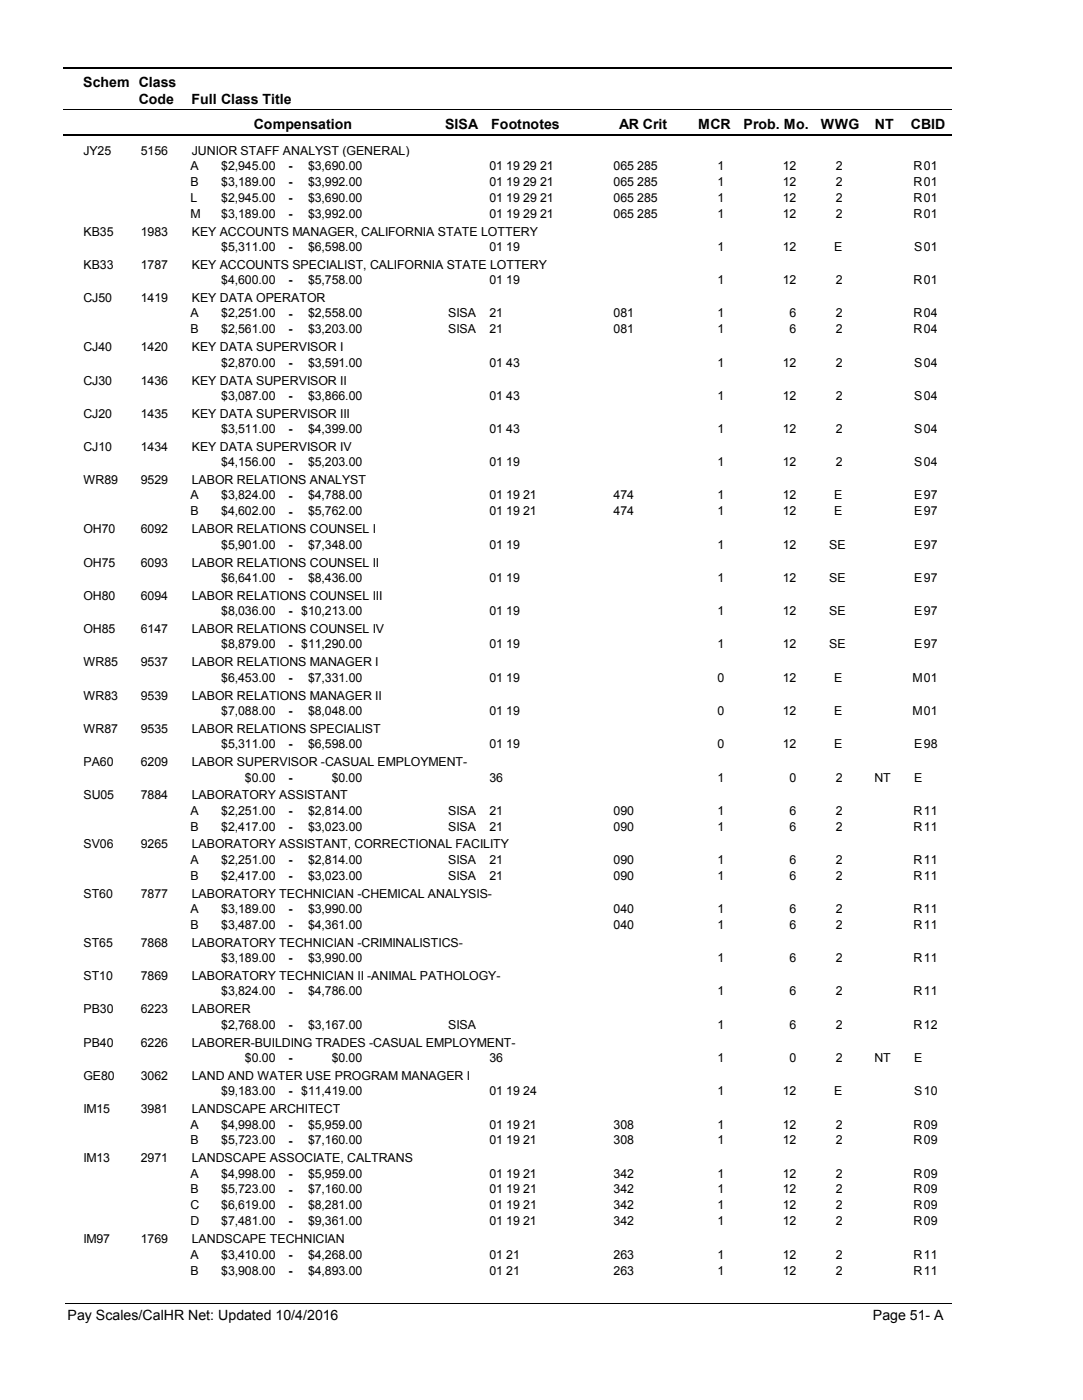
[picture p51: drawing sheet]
<svg xmlns="http://www.w3.org/2000/svg" width="216mm" height="279mm" viewBox="0 0 216 279" stroke-linecap="round" stroke-linejoin="round" font-family="sans-serif">
<defs><g id="words">
<g font-size="2.8">
<text x="16.6" y="17.3">Schem Class</text>
<text x="27.7" y="20.7">Code</text>
<text x="38.2" y="20.7">Full Class Title</text>
<text x="50.6" y="25.7">Compensation</text>
<text x="88.7" y="25.7">SISA</text>
<text x="98" y="25.7">Footnotes</text>
<text x="123.5" y="25.7">AR Crit</text>
<text x="139.2" y="25.7">MCR</text>
<text x="148.3" y="25.7">Prob. Mo.</text>
<text x="163.7" y="25.7">WWG</text>
<text x="174.5" y="25.7">NT</text>
<text x="181.6" y="25.7">CBID</text>
<text x="13.5" y="263.5">Pay Scales/CalHR Net: Updated 10/4/2016</text>
<text x="174.1" y="263.5">Page 51- A</text>
</g>
<g font-size="2.5">
<text x="16.6" y="30.8">JY25</text>
<text x="28.1" y="30.8">5156</text>
<text x="38" y="33.9">A</text>
<text x="38.2" y="30.8">JUNIOR STAFF ANALYST (GENERAL)</text>
<text x="44.1" y="33.9">$2,945.00</text>
<text x="57.5" y="33.9">-</text>
<text x="61.4" y="33.9">$3,690.00</text>
<text x="97.6" y="33.9">01 19 29 21</text>
<text x="122.4" y="33.9">065 285</text>
<text x="143.1" y="33.9">1</text>
<text x="156.1" y="33.9">12</text>
<text x="166.6" y="33.9">2</text>
<text x="182.2" y="33.9">R</text>
<text x="184.2" y="33.9">01</text>
<text x="38" y="37.1">B</text>
<text x="38" y="40.3">L</text>
<text x="44.1" y="37.1">$3,189.00</text>
<text x="44.1" y="40.3">$2,945.00</text>
<text x="57.5" y="37.1">-</text>
<text x="57.5" y="40.3">-</text>
<text x="61.4" y="37.1">$3,992.00</text>
<text x="61.4" y="40.3">$3,690.00</text>
<text x="97.6" y="37.1">01 19 29 21</text>
<text x="97.6" y="40.3">01 19 29 21</text>
<text x="122.4" y="37.1">065 285</text>
<text x="122.4" y="40.3">065 285</text>
<text x="143.1" y="37.1">1</text>
<text x="143.1" y="40.3">1</text>
<text x="156.1" y="37.1">12</text>
<text x="156.1" y="40.3">12</text>
<text x="166.6" y="37.1">2</text>
<text x="166.6" y="40.3">2</text>
<text x="182.2" y="37.1">R</text>
<text x="182.2" y="40.3">R</text>
<text x="184.2" y="37.1">01</text>
<text x="184.2" y="40.3">01</text>
<text x="16.6" y="47">KB35</text>
<text x="28.1" y="47">1983</text>
<text x="38" y="43.4">M</text>
<text x="38.2" y="47">KEY ACCOUNTS MANAGER, CALIFORNIA STATE LOTTERY</text>
<text x="44.1" y="43.4">$3,189.00</text>
<text x="57.5" y="43.5">-</text>
<text x="61.4" y="43.4">$3,992.00</text>
<text x="97.6" y="43.4">01 19 29 21</text>
<text x="122.4" y="43.4">065 285</text>
<text x="143.1" y="43.4">1</text>
<text x="156.1" y="43.4">12</text>
<text x="166.6" y="43.4">2</text>
<text x="182.2" y="43.4">R</text>
<text x="184.2" y="43.4">01</text>
<text x="16.6" y="53.7">KB33</text>
<text x="28.1" y="53.7">1787</text>
<text x="38.2" y="53.7">KEY ACCOUNTS SPECIALIST, CALIFORNIA STATE LOTTERY</text>
<text x="44.1" y="50.1">$5,311.00</text>
<text x="57.5" y="50.1">-</text>
<text x="61.4" y="50.1">$6,598.00</text>
<text x="97.6" y="50.1">01 19</text>
<text x="143.1" y="50.1">1</text>
<text x="156.1" y="50.1">12</text>
<text x="166.3" y="50.1">E</text>
<text x="182.3" y="50.1">S</text>
<text x="184.2" y="50.1">01</text>
<text x="44.1" y="56.7">$4,600.00</text>
<text x="57.5" y="56.7">-</text>
<text x="61.4" y="56.7">$5,758.00</text>
<text x="97.6" y="56.7">01 19</text>
<text x="143.1" y="56.7">1</text>
<text x="156.1" y="56.7">12</text>
<text x="166.6" y="56.7">2</text>
<text x="182.2" y="56.7">R</text>
<text x="184.2" y="56.7">01</text>
<text x="16.6" y="60.3">CJ50</text>
<text x="28.1" y="60.3">1419</text>
<text x="38" y="63.3">A</text>
<text x="38.2" y="60.3">KEY DATA OPERATOR</text>
<text x="44.1" y="63.3">$2,251.00</text>
<text x="57.5" y="63.4">-</text>
<text x="61.4" y="63.3">$2,558.00</text>
<text x="89.4" y="63.3">SISA</text>
<text x="97.6" y="63.3">21</text>
<text x="122.4" y="63.3">081</text>
<text x="143.1" y="63.3">1</text>
<text x="157.5" y="63.3">6</text>
<text x="166.6" y="63.3">2</text>
<text x="182.2" y="63.3">R</text>
<text x="184.2" y="63.3">04</text>
<text x="16.6" y="70.1">CJ40</text>
<text x="28.1" y="70.1">1420</text>
<text x="38" y="66.5">B</text>
<text x="38.2" y="70.1">KEY DATA SUPERVISOR I</text>
<text x="44.1" y="66.5">$2,561.00</text>
<text x="57.5" y="66.6">-</text>
<text x="61.4" y="66.5">$3,203.00</text>
<text x="89.4" y="66.5">SISA</text>
<text x="97.6" y="66.5">21</text>
<text x="122.4" y="66.5">081</text>
<text x="143.1" y="66.5">1</text>
<text x="157.5" y="66.5">6</text>
<text x="166.6" y="66.5">2</text>
<text x="182.2" y="66.5">R</text>
<text x="184.2" y="66.5">04</text>
<text x="16.6" y="76.8">CJ30</text>
<text x="28.1" y="76.8">1436</text>
<text x="38.2" y="76.8">KEY DATA SUPERVISOR II</text>
<text x="44.1" y="73.2">$2,870.00</text>
<text x="57.5" y="73.2">-</text>
<text x="61.4" y="73.2">$3,591.00</text>
<text x="97.6" y="73.2">01 43</text>
<text x="143.1" y="73.2">1</text>
<text x="156.1" y="73.2">12</text>
<text x="166.6" y="73.2">2</text>
<text x="182.3" y="73.2">S</text>
<text x="184.2" y="73.2">04</text>
<text x="16.6" y="83.4">CJ20</text>
<text x="28.1" y="83.4">1435</text>
<text x="38.2" y="83.4">KEY DATA SUPERVISOR III</text>
<text x="44.1" y="79.8">$3,087.00</text>
<text x="57.5" y="79.8">-</text>
<text x="61.4" y="79.8">$3,866.00</text>
<text x="97.6" y="79.8">01 43</text>
<text x="143.1" y="79.8">1</text>
<text x="156.1" y="79.8">12</text>
<text x="166.6" y="79.8">2</text>
<text x="182.3" y="79.8">S</text>
<text x="184.2" y="79.8">04</text>
<text x="44.1" y="86.4">$3,511.00</text>
<text x="57.5" y="86.5">-</text>
<text x="61.4" y="86.4">$4,399.00</text>
<text x="97.6" y="86.4">01 43</text>
<text x="143.1" y="86.4">1</text>
<text x="156.1" y="86.4">12</text>
<text x="166.6" y="86.4">2</text>
<text x="182.3" y="86.4">S</text>
<text x="184.2" y="86.4">04</text>
<text x="16.6" y="90">CJ10</text>
<text x="28.1" y="90">1434</text>
<text x="38.2" y="90">KEY DATA SUPERVISOR IV</text>
<text x="44.1" y="93.1">$4,156.00</text>
<text x="57.5" y="93.1">-</text>
<text x="61.4" y="93.1">$5,203.00</text>
<text x="97.6" y="93.1">01 19</text>
<text x="143.1" y="93.1">1</text>
<text x="156.1" y="93.1">12</text>
<text x="166.6" y="93.1">2</text>
<text x="182.3" y="93.1">S</text>
<text x="184.2" y="93.1">04</text>
<text x="16.6" y="96.7">WR89</text>
<text x="28.1" y="96.7">9529</text>
<text x="38" y="99.7">A</text>
<text x="38.2" y="96.7">LABOR RELATIONS ANALYST</text>
<text x="44.1" y="99.7">$3,824.00</text>
<text x="57.5" y="99.7">-</text>
<text x="61.4" y="99.7">$4,788.00</text>
<text x="97.6" y="99.7">01 19 21</text>
<text x="122.4" y="99.7">474</text>
<text x="143.1" y="99.7">1</text>
<text x="156.1" y="99.7">12</text>
<text x="166.3" y="99.7">E</text>
<text x="182.3" y="99.7">E</text>
<text x="184.2" y="99.7">97</text>
<text x="16.6" y="106.5">OH70</text>
<text x="28.1" y="106.5">6092</text>
<text x="38" y="102.9">B</text>
<text x="38.2" y="106.5">LABOR RELATIONS COUNSEL I</text>
<text x="44.1" y="102.9">$4,602.00</text>
<text x="57.5" y="102.9">-</text>
<text x="61.4" y="102.9">$5,762.00</text>
<text x="97.6" y="102.9">01 19 21</text>
<text x="122.4" y="102.9">474</text>
<text x="143.1" y="102.9">1</text>
<text x="156.1" y="102.9">12</text>
<text x="166.3" y="102.9">E</text>
<text x="182.3" y="102.9">E</text>
<text x="184.2" y="102.9">97</text>
<text x="16.6" y="113.1">OH75</text>
<text x="28.1" y="113.1">6093</text>
<text x="38.2" y="113.1">LABOR RELATIONS COUNSEL II</text>
<text x="44.1" y="109.5">$5,901.00</text>
<text x="57.5" y="109.6">-</text>
<text x="61.4" y="109.5">$7,348.00</text>
<text x="97.6" y="109.5">01 19</text>
<text x="143.1" y="109.5">1</text>
<text x="156.1" y="109.5">12</text>
<text x="165.4" y="109.5">SE</text>
<text x="182.3" y="109.5">E</text>
<text x="184.2" y="109.5">97</text>
<text x="16.6" y="119.7">OH80</text>
<text x="28.1" y="119.7">6094</text>
<text x="38.2" y="119.7">LABOR RELATIONS COUNSEL III</text>
<text x="44.1" y="116.2">$6,641.00</text>
<text x="57.5" y="116.2">-</text>
<text x="61.4" y="116.2">$8,436.00</text>
<text x="97.6" y="116.2">01 19</text>
<text x="143.1" y="116.2">1</text>
<text x="156.1" y="116.2">12</text>
<text x="165.4" y="116.2">SE</text>
<text x="182.3" y="116.2">E</text>
<text x="184.2" y="116.2">97</text>
<text x="44.1" y="122.8">$8,036.00</text>
<text x="57.5" y="122.8">-</text>
<text x="60.1" y="122.8">$10,213.00</text>
<text x="97.6" y="122.8">01 19</text>
<text x="143.1" y="122.8">1</text>
<text x="156.1" y="122.8">12</text>
<text x="165.4" y="122.8">SE</text>
<text x="182.3" y="122.8">E</text>
<text x="184.2" y="122.8">97</text>
<text x="16.6" y="126.4">OH85</text>
<text x="28.1" y="126.4">6147</text>
<text x="38.2" y="126.4">LABOR RELATIONS COUNSEL IV</text>
<text x="44.1" y="129.4">$8,879.00</text>
<text x="57.5" y="129.5">-</text>
<text x="60.1" y="129.4">$11,290.00</text>
<text x="97.6" y="129.4">01 19</text>
<text x="143.1" y="129.4">1</text>
<text x="156.1" y="129.4">12</text>
<text x="165.4" y="129.4">SE</text>
<text x="182.3" y="129.4">E</text>
<text x="184.2" y="129.4">97</text>
<text x="16.6" y="133">WR85</text>
<text x="28.1" y="133">9537</text>
<text x="38.2" y="133">LABOR RELATIONS MANAGER I</text>
<text x="44.1" y="136.1">$6,453.00</text>
<text x="57.5" y="136.1">-</text>
<text x="61.4" y="136.1">$7,331.00</text>
<text x="97.6" y="136.1">01 19</text>
<text x="143.1" y="136.1">0</text>
<text x="156.1" y="136.1">12</text>
<text x="166.3" y="136.1">E</text>
<text x="181.9" y="136.1">M</text>
<text x="184.2" y="136.1">01</text>
<text x="16.6" y="139.7">WR83</text>
<text x="28.1" y="139.7">9539</text>
<text x="38.2" y="139.7">LABOR RELATIONS MANAGER II</text>
<text x="44.1" y="142.7">$7,088.00</text>
<text x="57.5" y="142.7">-</text>
<text x="61.4" y="142.7">$8,048.00</text>
<text x="97.6" y="142.7">01 19</text>
<text x="143.1" y="142.7">0</text>
<text x="156.1" y="142.7">12</text>
<text x="166.3" y="142.7">E</text>
<text x="181.9" y="142.7">M</text>
<text x="184.2" y="142.7">01</text>
<text x="16.6" y="146.3">WR87</text>
<text x="28.1" y="146.3">9535</text>
<text x="38.2" y="146.3">LABOR RELATIONS SPECIALIST</text>
<text x="44.1" y="149.3">$5,311.00</text>
<text x="57.5" y="149.4">-</text>
<text x="61.4" y="149.3">$6,598.00</text>
<text x="97.6" y="149.3">01 19</text>
<text x="143.1" y="149.3">0</text>
<text x="156.1" y="149.3">12</text>
<text x="166.3" y="149.3">E</text>
<text x="182.3" y="149.3">E</text>
<text x="184.2" y="149.3">98</text>
<text x="16.6" y="152.9">PA60</text>
<text x="28.1" y="152.9">6209</text>
<text x="38.2" y="152.9">LABOR SUPERVISOR -CASUAL EMPLOYMENT-</text>
<text x="48.9" y="156">$0.00</text>
<text x="66.2" y="156">$0.00</text>
<text x="97.6" y="156">36</text>
<text x="143.1" y="156">1</text>
<text x="157.5" y="156">0</text>
<text x="166.6" y="156">2</text>
<text x="174.4" y="156">NT</text>
<text x="182.3" y="156">E</text>
<text x="16.6" y="159.6">SU05</text>
<text x="28.1" y="159.6">7884</text>
<text x="38.2" y="159.6">LABORATORY ASSISTANT</text>
<text x="57.5" y="156">-</text>
<text x="38" y="162.6">A</text>
<text x="38" y="165.8">B</text>
<text x="44.1" y="162.6">$2,251.00</text>
<text x="44.1" y="165.8">$2,417.00</text>
<text x="57.5" y="162.6">-</text>
<text x="57.5" y="165.8">-</text>
<text x="61.4" y="162.6">$2,814.00</text>
<text x="61.4" y="165.8">$3,023.00</text>
<text x="89.4" y="162.6">SISA</text>
<text x="89.4" y="165.8">SISA</text>
<text x="97.6" y="162.6">21</text>
<text x="97.6" y="165.8">21</text>
<text x="122.4" y="162.6">090</text>
<text x="122.4" y="165.8">090</text>
<text x="143.1" y="162.6">1</text>
<text x="143.1" y="165.8">1</text>
<text x="157.5" y="162.6">6</text>
<text x="157.5" y="165.8">6</text>
<text x="166.6" y="162.6">2</text>
<text x="166.6" y="165.8">2</text>
<text x="182.2" y="162.6">R</text>
<text x="182.2" y="165.8">R</text>
<text x="184.2" y="162.6">11</text>
<text x="184.2" y="165.8">11</text>
<text x="16.6" y="169.3">SV06</text>
<text x="28.1" y="169.3">9265</text>
<text x="38" y="172.4">A</text>
<text x="38.2" y="169.3">LABORATORY ASSISTANT, CORRECTIONAL FACILITY</text>
<text x="44.1" y="172.4">$2,251.00</text>
<text x="57.5" y="172.5">-</text>
<text x="61.4" y="172.4">$2,814.00</text>
<text x="89.4" y="172.4">SISA</text>
<text x="97.6" y="172.4">21</text>
<text x="122.4" y="172.4">090</text>
<text x="143.1" y="172.4">1</text>
<text x="157.5" y="172.4">6</text>
<text x="166.6" y="172.4">2</text>
<text x="182.2" y="172.4">R</text>
<text x="184.2" y="172.4">11</text>
<text x="16.6" y="179.2">ST60</text>
<text x="28.1" y="179.2">7877</text>
<text x="38" y="175.6">B</text>
<text x="38.2" y="179.2">LABORATORY TECHNICIAN -CHEMICAL ANALYSIS-</text>
<text x="44.1" y="175.6">$2,417.00</text>
<text x="57.5" y="175.6">-</text>
<text x="61.4" y="175.6">$3,023.00</text>
<text x="89.4" y="175.6">SISA</text>
<text x="97.6" y="175.6">21</text>
<text x="122.4" y="175.6">090</text>
<text x="143.1" y="175.6">1</text>
<text x="157.5" y="175.6">6</text>
<text x="166.6" y="175.6">2</text>
<text x="182.2" y="175.6">R</text>
<text x="184.2" y="175.6">11</text>
<text x="38" y="182.2">A</text>
<text x="38" y="185.4">B</text>
<text x="44.1" y="182.2">$3,189.00</text>
<text x="44.1" y="185.4">$3,487.00</text>
<text x="57.5" y="182.3">-</text>
<text x="57.5" y="185.5">-</text>
<text x="61.4" y="182.2">$3,990.00</text>
<text x="61.4" y="185.4">$4,361.00</text>
<text x="122.4" y="182.2">040</text>
<text x="122.4" y="185.4">040</text>
<text x="143.1" y="182.2">1</text>
<text x="143.1" y="185.4">1</text>
<text x="157.5" y="182.2">6</text>
<text x="157.5" y="185.4">6</text>
<text x="166.6" y="182.2">2</text>
<text x="166.6" y="185.4">2</text>
<text x="182.2" y="182.2">R</text>
<text x="182.2" y="185.4">R</text>
<text x="184.2" y="182.2">11</text>
<text x="184.2" y="185.4">11</text>
<text x="16.6" y="189">ST65</text>
<text x="28.1" y="189">7868</text>
<text x="38.2" y="189">LABORATORY TECHNICIAN -CRIMINALISTICS-</text>
<text x="16.6" y="195.6">ST10</text>
<text x="28.1" y="195.6">7869</text>
<text x="38.2" y="195.6">LABORATORY TECHNICIAN II -ANIMAL PATHOLOGY-</text>
<text x="44.1" y="192">$3,189.00</text>
<text x="57.5" y="192.1">-</text>
<text x="61.4" y="192">$3,990.00</text>
<text x="143.1" y="192">1</text>
<text x="157.5" y="192">6</text>
<text x="166.6" y="192">2</text>
<text x="182.2" y="192">R</text>
<text x="184.2" y="192">11</text>
<text x="16.6" y="202.3">PB30</text>
<text x="28.1" y="202.3">6223</text>
<text x="38.2" y="202.3">LABORER</text>
<text x="44.1" y="198.7">$3,824.00</text>
<text x="57.5" y="198.7">-</text>
<text x="61.4" y="198.7">$4,786.00</text>
<text x="143.1" y="198.7">1</text>
<text x="157.5" y="198.7">6</text>
<text x="166.6" y="198.7">2</text>
<text x="182.2" y="198.7">R</text>
<text x="184.2" y="198.7">11</text>
<text x="16.6" y="208.9">PB40</text>
<text x="28.1" y="208.9">6226</text>
<text x="38.2" y="208.9">LABORER-BUILDING TRADES -CASUAL EMPLOYMENT-</text>
<text x="44.1" y="205.3">$2,768.00</text>
<text x="57.5" y="205.4">-</text>
<text x="61.4" y="205.3">$3,167.00</text>
<text x="89.4" y="205.3">SISA</text>
<text x="143.1" y="205.3">1</text>
<text x="157.5" y="205.3">6</text>
<text x="166.6" y="205.3">2</text>
<text x="182.2" y="205.3">R</text>
<text x="184.2" y="205.3">12</text>
<text x="16.6" y="215.5">GE80</text>
<text x="28.1" y="215.5">3062</text>
<text x="38.2" y="215.5">LAND AND WATER USE PROGRAM MANAGER I</text>
<text x="48.9" y="211.9">$0.00</text>
<text x="57.5" y="212">-</text>
<text x="66.2" y="211.9">$0.00</text>
<text x="97.6" y="211.9">36</text>
<text x="143.1" y="211.9">1</text>
<text x="157.5" y="211.9">0</text>
<text x="166.6" y="211.9">2</text>
<text x="174.4" y="211.9">NT</text>
<text x="182.3" y="211.9">E</text>
<text x="44.1" y="218.6">$9,183.00</text>
<text x="57.5" y="218.6">-</text>
<text x="60.1" y="218.6">$11,419.00</text>
<text x="97.6" y="218.6">01 19 24</text>
<text x="143.1" y="218.6">1</text>
<text x="156.1" y="218.6">12</text>
<text x="166.3" y="218.6">E</text>
<text x="182.3" y="218.6">S</text>
<text x="184.2" y="218.6">10</text>
<text x="16.6" y="222.2">IM15</text>
<text x="28.1" y="222.2">3981</text>
<text x="38" y="225.2">A</text>
<text x="38.2" y="222.2">LANDSCAPE ARCHITECT</text>
<text x="44.1" y="225.2">$4,998.00</text>
<text x="57.5" y="225.3">-</text>
<text x="61.4" y="225.2">$5,959.00</text>
<text x="97.6" y="225.2">01 19 21</text>
<text x="122.4" y="225.2">308</text>
<text x="143.1" y="225.2">1</text>
<text x="156.1" y="225.2">12</text>
<text x="166.6" y="225.2">2</text>
<text x="182.2" y="225.2">R</text>
<text x="184.2" y="225.2">09</text>
<text x="16.6" y="232">IM13</text>
<text x="28.1" y="232">2971</text>
<text x="38" y="228.4">B</text>
<text x="38.2" y="232">LANDSCAPE ASSOCIATE, CALTRANS</text>
<text x="44.1" y="228.4">$5,723.00</text>
<text x="57.5" y="228.5">-</text>
<text x="61.4" y="228.4">$7,160.00</text>
<text x="97.6" y="228.4">01 19 21</text>
<text x="122.4" y="228.4">308</text>
<text x="143.1" y="228.4">1</text>
<text x="156.1" y="228.4">12</text>
<text x="166.6" y="228.4">2</text>
<text x="182.2" y="228.4">R</text>
<text x="184.2" y="228.4">09</text>
<text x="38" y="235">A</text>
<text x="38" y="238.2">B</text>
<text x="44.1" y="235">$4,998.00</text>
<text x="44.1" y="238.2">$5,723.00</text>
<text x="57.5" y="235.1">-</text>
<text x="57.5" y="238.2">-</text>
<text x="61.4" y="235">$5,959.00</text>
<text x="61.4" y="238.2">$7,160.00</text>
<text x="97.6" y="235">01 19 21</text>
<text x="97.6" y="238.2">01 19 21</text>
<text x="122.4" y="235">342</text>
<text x="122.4" y="238.2">342</text>
<text x="143.1" y="235">1</text>
<text x="143.1" y="238.2">1</text>
<text x="156.1" y="235">12</text>
<text x="156.1" y="238.2">12</text>
<text x="166.6" y="235">2</text>
<text x="166.6" y="238.2">2</text>
<text x="182.2" y="235">R</text>
<text x="182.2" y="238.2">R</text>
<text x="184.2" y="235">09</text>
<text x="184.2" y="238.2">09</text>
<text x="38" y="241.4">C</text>
<text x="38" y="244.6">D</text>
<text x="44.1" y="241.4">$6,619.00</text>
<text x="44.1" y="244.6">$7,481.00</text>
<text x="57.5" y="241.4">-</text>
<text x="57.5" y="244.6">-</text>
<text x="61.4" y="241.4">$8,281.00</text>
<text x="61.4" y="244.6">$9,361.00</text>
<text x="97.6" y="241.4">01 19 21</text>
<text x="97.6" y="244.6">01 19 21</text>
<text x="122.4" y="241.4">342</text>
<text x="122.4" y="244.6">342</text>
<text x="143.1" y="241.4">1</text>
<text x="143.1" y="244.6">1</text>
<text x="156.1" y="241.4">12</text>
<text x="156.1" y="244.6">12</text>
<text x="166.6" y="241.4">2</text>
<text x="166.6" y="244.6">2</text>
<text x="182.2" y="241.4">R</text>
<text x="182.2" y="244.6">R</text>
<text x="184.2" y="241.4">09</text>
<text x="184.2" y="244.6">09</text>
<text x="16.6" y="248.1">IM97</text>
<text x="28.1" y="248.1">1769</text>
<text x="38" y="251.2">A</text>
<text x="38.2" y="248.1">LANDSCAPE TECHNICIAN</text>
<text x="44.1" y="251.2">$3,410.00</text>
<text x="57.5" y="251.2">-</text>
<text x="61.4" y="251.2">$4,268.00</text>
<text x="97.6" y="251.2">01 21</text>
<text x="122.4" y="251.2">263</text>
<text x="143.1" y="251.2">1</text>
<text x="156.1" y="251.2">12</text>
<text x="166.6" y="251.2">2</text>
<text x="182.2" y="251.2">R</text>
<text x="184.2" y="251.2">11</text>
<text x="38" y="254.4">B</text>
<text x="44.1" y="254.4">$3,908.00</text>
<text x="57.5" y="254.4">-</text>
<text x="61.4" y="254.4">$4,893.00</text>
<text x="97.6" y="254.4">01 21</text>
<text x="122.4" y="254.4">263</text>
<text x="143.1" y="254.4">1</text>
<text x="156.1" y="254.4">12</text>
<text x="166.6" y="254.4">2</text>
<text x="182.2" y="254.4">R</text>
<text x="184.2" y="254.4">11</text>
</g>
</g></defs>
<path d="M12.7 13.5h177.1" fill="none" stroke="#000" stroke-width=".36"/>
<path d="M12.7 21.9h177.1" fill="none" stroke="#000" stroke-width=".2"/>
<path d="M12.7 27h177.1" fill="none" stroke="#000" stroke-width=".35"/>
<g fill="#fff">
<path d="M40.4 31.3h16.2v3h-16.2z" fill-rule="evenodd"/>
<path d="M183.9 31.3h4.1v3h-4.1z" fill-rule="evenodd"/>
<path d="M40.4 34.5h16.2v3h-16.2z" fill-rule="evenodd"/>
<path d="M183.9 34.5h4.1v3h-4.1z" fill-rule="evenodd"/>
<path d="M40.4 37.7h16.2v2.9h-16.2z" fill-rule="evenodd"/>
<path d="M183.9 37.7h4.1v2.9h-4.1z" fill-rule="evenodd"/>
<path d="M40.4 40.8h16.2v3h-16.2z" fill-rule="evenodd"/>
<path d="M183.9 40.8h4.1v3h-4.1z" fill-rule="evenodd"/>
<path d="M40.4 47.5h16.2v3h-16.2z" fill-rule="evenodd"/>
<path d="M183.9 47.5h4.1v3h-4.1z" fill-rule="evenodd"/>
<path d="M40.4 54.1h16.2v3h-16.2z" fill-rule="evenodd"/>
<path d="M183.9 54.1h4.1v3h-4.1z" fill-rule="evenodd"/>
<path d="M40.4 60.7h16.2v3h-16.2z" fill-rule="evenodd"/>
<path d="M183.9 60.7h4.1v3h-4.1z" fill-rule="evenodd"/>
<path d="M40.4 63.9h16.2v3h-16.2z" fill-rule="evenodd"/>
<path d="M183.9 63.9h4.1v3h-4.1z" fill-rule="evenodd"/>
<path d="M40.4 70.6h16.2v2.9h-16.2z" fill-rule="evenodd"/>
<path d="M183.9 70.6h4.1v2.9h-4.1z" fill-rule="evenodd"/>
<path d="M40.4 77.2h16.2v2.9h-16.2z" fill-rule="evenodd"/>
<path d="M183.9 77.2h4.1v2.9h-4.1z" fill-rule="evenodd"/>
<path d="M40.4 83.8h16.2v3h-16.2z" fill-rule="evenodd"/>
<path d="M183.9 83.8h4.1v3h-4.1z" fill-rule="evenodd"/>
<path d="M40.4 90.5h16.2v3h-16.2z" fill-rule="evenodd"/>
<path d="M183.9 90.5h4.1v3h-4.1z" fill-rule="evenodd"/>
<path d="M40.4 97.1h16.2v3h-16.2z" fill-rule="evenodd"/>
<path d="M183.9 97.1h4.1v3h-4.1z" fill-rule="evenodd"/>
<path d="M40.4 100.3h16.2v2.9h-16.2z" fill-rule="evenodd"/>
<path d="M183.9 100.3h4.1v2.9h-4.1z" fill-rule="evenodd"/>
<path d="M40.4 106.9h16.2v3h-16.2z" fill-rule="evenodd"/>
<path d="M183.9 106.9h4.1v3h-4.1z" fill-rule="evenodd"/>
<path d="M40.4 113.6h16.2v2.9h-16.2z" fill-rule="evenodd"/>
<path d="M183.9 113.6h4.1v2.9h-4.1z" fill-rule="evenodd"/>
<path d="M40.4 120.2h16.2v2.9h-16.2z" fill-rule="evenodd"/>
<path d="M183.9 120.2h4.1v2.9h-4.1z" fill-rule="evenodd"/>
<path d="M40.4 126.8h16.2v3h-16.2z" fill-rule="evenodd"/>
<path d="M183.9 126.8h4.1v3h-4.1z" fill-rule="evenodd"/>
<path d="M40.4 133.5h16.2v2.9h-16.2z" fill-rule="evenodd"/>
<path d="M183.9 133.5h4.1v2.9h-4.1z" fill-rule="evenodd"/>
<path d="M40.4 140.1h16.2v3h-16.2z" fill-rule="evenodd"/>
<path d="M183.9 140.1h4.1v3h-4.1z" fill-rule="evenodd"/>
<path d="M40.4 146.7h16.2v3h-16.2z" fill-rule="evenodd"/>
<path d="M183.9 146.7h4.1v3h-4.1z" fill-rule="evenodd"/>
<path d="M40.4 153.4h16.2v3h-16.2z" fill-rule="evenodd"/>
<path d="M183.9 153.4h4.1v3h-4.1z" fill-rule="evenodd"/>
<path d="M40.4 160h16.2v3h-16.2z" fill-rule="evenodd"/>
<path d="M183.9 160h4.1v3h-4.1z" fill-rule="evenodd"/>
<path d="M40.4 163.2h16.2v2.9h-16.2z" fill-rule="evenodd"/>
<path d="M183.9 163.2h4.1v2.9h-4.1z" fill-rule="evenodd"/>
<path d="M40.4 169.8h16.2v3h-16.2z" fill-rule="evenodd"/>
<path d="M183.9 169.8h4.1v3h-4.1z" fill-rule="evenodd"/>
<path d="M40.4 173h16.2v3h-16.2z" fill-rule="evenodd"/>
<path d="M183.9 173h4.1v3h-4.1z" fill-rule="evenodd"/>
<path d="M40.4 179.6h16.2v3h-16.2z" fill-rule="evenodd"/>
<path d="M183.9 179.6h4.1v3h-4.1z" fill-rule="evenodd"/>
<path d="M40.4 182.8h16.2v3h-16.2z" fill-rule="evenodd"/>
<path d="M183.9 182.8h4.1v3h-4.1z" fill-rule="evenodd"/>
<path d="M40.4 189.4h16.2v3h-16.2z" fill-rule="evenodd"/>
<path d="M183.9 189.4h4.1v3h-4.1z" fill-rule="evenodd"/>
<path d="M40.4 196.1h16.2v2.9h-16.2z" fill-rule="evenodd"/>
<path d="M183.9 196.1h4.1v2.9h-4.1z" fill-rule="evenodd"/>
<path d="M40.4 202.7h16.2v3h-16.2z" fill-rule="evenodd"/>
<path d="M183.9 202.7h4.1v3h-4.1z" fill-rule="evenodd"/>
<path d="M40.4 209.3h16.2v3h-16.2z" fill-rule="evenodd"/>
<path d="M183.9 209.3h4.1v3h-4.1z" fill-rule="evenodd"/>
<path d="M40.4 216h16.2v3h-16.2z" fill-rule="evenodd"/>
<path d="M183.9 216h4.1v3h-4.1z" fill-rule="evenodd"/>
<path d="M40.4 222.6h16.2v3h-16.2z" fill-rule="evenodd"/>
<path d="M183.9 222.6h4.1v3h-4.1z" fill-rule="evenodd"/>
<path d="M40.4 225.8h16.2v3h-16.2z" fill-rule="evenodd"/>
<path d="M183.9 225.8h4.1v3h-4.1z" fill-rule="evenodd"/>
<path d="M40.4 232.4h16.2v3h-16.2z" fill-rule="evenodd"/>
<path d="M183.9 232.4h4.1v3h-4.1z" fill-rule="evenodd"/>
<path d="M40.4 235.6h16.2v3h-16.2z" fill-rule="evenodd"/>
<path d="M183.9 235.6h4.1v3h-4.1z" fill-rule="evenodd"/>
<path d="M40.4 238.8h16.2v2.9h-16.2z" fill-rule="evenodd"/>
<path d="M183.9 238.8h4.1v2.9h-4.1z" fill-rule="evenodd"/>
<path d="M40.4 241.9h16.2v3h-16.2z" fill-rule="evenodd"/>
<path d="M183.9 241.9h4.1v3h-4.1z" fill-rule="evenodd"/>
<path d="M40.4 248.6h16.2v3h-16.2z" fill-rule="evenodd"/>
<path d="M183.9 248.6h4.1v3h-4.1z" fill-rule="evenodd"/>
<path d="M40.4 251.8h16.2v2.9h-16.2z" fill-rule="evenodd"/>
<path d="M183.9 251.8h4.1v2.9h-4.1z" fill-rule="evenodd"/>
</g>
<path d="M13.1 260.1h176.7" fill="none" stroke="#000" stroke-width=".2"/>
<use href="#words"/>
</svg>
